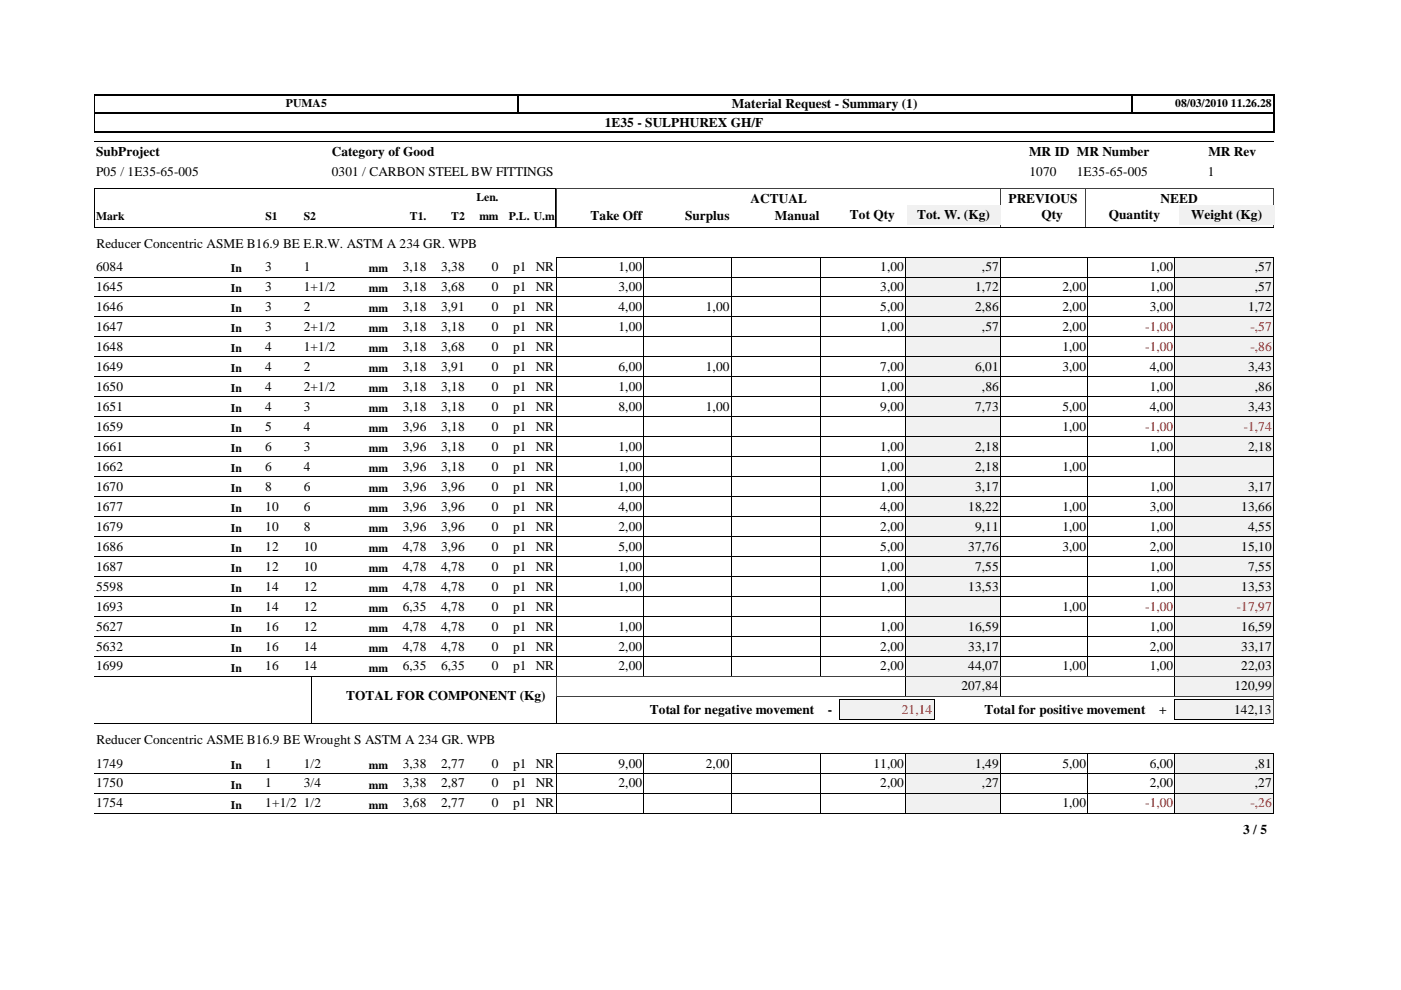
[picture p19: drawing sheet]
<svg xmlns="http://www.w3.org/2000/svg" width="297mm" height="210mm" viewBox="0 0 297 210" stroke-linecap="round" stroke-linejoin="round" font-family="sans-serif">
<defs><g id="words">
<g font-size="2.8">
<text x="155.2" y="22.9">Material Request - Summary (1)</text>
<text x="128.2" y="26.8">1E35 - SULPHUREX GH/F</text>
<text x="20.4" y="33.1">SubProject</text>
<text x="70.4" y="33">Category of Good</text>
<text x="218.2" y="33">MR ID MR Number</text>
<text x="256.2" y="33">MR Rev</text>
<text x="20.4" y="37.3">P05 / 1E35-65-005</text>
<text x="70.4" y="37.2">0301 / CARBON STEEL BW FITTINGS</text>
<text x="218.3" y="37.2">1070</text>
<text x="228.3" y="37.2">1E35-65-005</text>
<text x="256.1" y="37.2">1</text>
<text x="125.2" y="46.7">Take Off</text>
<text x="145.2" y="46.7">Surplus</text>
<text x="159.1" y="43">ACTUAL</text>
<text x="164.3" y="46.7">Manual</text>
<text x="180.2" y="46.4">Tot Qty</text>
<text x="194.4" y="46.4">Tot. W. (Kg)</text>
<text x="213.8" y="43">PREVIOUS</text>
<text x="220.8" y="46.4">Qty</text>
<text x="235.1" y="46.4">Quantity</text>
<text x="246.1" y="43">NEED</text>
<text x="252.6" y="46.4">Weight (Kg)</text>
<text x="20.4" y="52.6">Reducer Concentric ASME B16.9 BE E.R.W. ASTM A 234 GR. WPB</text>
<text x="20.4" y="57.5">6084</text>
<text x="56.3" y="57.5">3</text>
<text x="64.4" y="57.5">1</text>
<text x="85.4" y="57.5">3,18</text>
<text x="93.5" y="57.5">3,38</text>
<text x="104.3" y="57.5">0</text>
<text x="108.8" y="57.5">p1 NR</text>
<text x="131.1" y="57.5">1,00</text>
<text x="186.6" y="57.5">1,00</text>
<text x="208.2" y="57.5">,57</text>
<text x="243.8" y="57.5">1,00</text>
<text x="266.1" y="57.5">,57</text>
<text x="20.4" y="61.7">1645</text>
<text x="20.4" y="66">1646</text>
<text x="56.2" y="61.7">3</text>
<text x="56.2" y="66">3</text>
<text x="64.4" y="61.7">1+1/2</text>
<text x="64.4" y="66">2</text>
<text x="85.4" y="61.7">3,18</text>
<text x="85.4" y="66">3,18</text>
<text x="93.5" y="66">3,91</text>
<text x="93.5" y="61.7">3,68</text>
<text x="104.3" y="66">0</text>
<text x="104.3" y="61.7">0</text>
<text x="108.8" y="66">p1 NR</text>
<text x="108.8" y="61.7">p1 NR</text>
<text x="131.1" y="61.7">3,00</text>
<text x="131.1" y="66">4,00</text>
<text x="149.6" y="66">1,00</text>
<text x="186.6" y="61.7">3,00</text>
<text x="186.6" y="66">5,00</text>
<text x="206.8" y="61.7">1,72</text>
<text x="206.8" y="66">2,86</text>
<text x="225.3" y="61.7">2,00</text>
<text x="225.3" y="66">2,00</text>
<text x="243.8" y="61.7">1,00</text>
<text x="243.8" y="66">3,00</text>
<text x="264.6" y="66">1,72</text>
<text x="266.1" y="61.7">,57</text>
<text x="20.4" y="70.2">1647</text>
<text x="56.2" y="70.2">3</text>
<text x="64.4" y="70.2">2+1/2</text>
<text x="85.4" y="70.2">3,18</text>
<text x="93.5" y="70.2">3,18</text>
<text x="104.3" y="70.2">0</text>
<text x="108.8" y="70.2">p1 NR</text>
<text x="131.1" y="70.2">1,00</text>
<text x="186.6" y="70.2">1,00</text>
<text x="208.2" y="70.2">,57</text>
<text x="225.3" y="70.2">2,00</text>
<text x="20.4" y="74.4">1648</text>
<text x="56.2" y="74.4">4</text>
<text x="64.4" y="74.4">1+1/2</text>
<text x="85.4" y="74.4">3,18</text>
<text x="93.5" y="74.4">3,68</text>
<text x="104.3" y="74.4">0</text>
<text x="108.8" y="74.4">p1 NR</text>
<text x="225.3" y="74.4">1,00</text>
<text x="20.4" y="78.7">1649</text>
<text x="20.4" y="82.9">1650</text>
<text x="56.2" y="82.9">4</text>
<text x="56.2" y="78.7">4</text>
<text x="64.4" y="82.9">2+1/2</text>
<text x="64.4" y="78.7">2</text>
<text x="85.4" y="78.7">3,18</text>
<text x="85.4" y="82.9">3,18</text>
<text x="93.5" y="78.7">3,91</text>
<text x="93.5" y="82.9">3,18</text>
<text x="104.3" y="78.7">0</text>
<text x="104.3" y="82.9">0</text>
<text x="108.8" y="78.7">p1 NR</text>
<text x="108.8" y="82.9">p1 NR</text>
<text x="131.1" y="78.7">6,00</text>
<text x="131.1" y="82.9">1,00</text>
<text x="149.6" y="78.7">1,00</text>
<text x="186.6" y="78.7">7,00</text>
<text x="186.6" y="82.9">1,00</text>
<text x="206.8" y="78.7">6,01</text>
<text x="208.2" y="82.9">,86</text>
<text x="225.3" y="78.7">3,00</text>
<text x="243.8" y="78.7">4,00</text>
<text x="243.8" y="82.9">1,00</text>
<text x="264.6" y="78.7">3,43</text>
<text x="266.1" y="82.9">,86</text>
<text x="20.4" y="87.1">1651</text>
<text x="56.2" y="87.1">4</text>
<text x="64.4" y="87.1">3</text>
<text x="85.4" y="87.1">3,18</text>
<text x="93.5" y="87.1">3,18</text>
<text x="104.3" y="87.1">0</text>
<text x="108.8" y="87.1">p1 NR</text>
<text x="131.1" y="87.1">8,00</text>
<text x="149.6" y="87.1">1,00</text>
<text x="186.6" y="87.1">9,00</text>
<text x="206.8" y="87.1">7,73</text>
<text x="225.3" y="87.1">5,00</text>
<text x="243.8" y="87.1">4,00</text>
<text x="264.6" y="87.1">3,43</text>
<text x="20.4" y="91.4">1659</text>
<text x="20.4" y="95.6">1661</text>
<text x="56.3" y="91.4">5</text>
<text x="56.3" y="95.6">6</text>
<text x="64.4" y="91.4">4</text>
<text x="64.4" y="95.6">3</text>
<text x="85.4" y="91.4">3,96</text>
<text x="85.4" y="95.6">3,96</text>
<text x="93.5" y="91.4">3,18</text>
<text x="93.5" y="95.6">3,18</text>
<text x="104.3" y="91.4">0</text>
<text x="104.3" y="95.6">0</text>
<text x="108.8" y="91.4">p1 NR</text>
<text x="108.8" y="95.6">p1 NR</text>
<text x="131.1" y="95.6">1,00</text>
<text x="186.6" y="95.6">1,00</text>
<text x="206.8" y="95.6">2,18</text>
<text x="225.3" y="91.4">1,00</text>
<text x="243.8" y="95.6">1,00</text>
<text x="264.6" y="95.6">2,18</text>
<text x="20.4" y="99.8">1662</text>
<text x="56.3" y="99.8">6</text>
<text x="64.4" y="99.8">4</text>
<text x="85.4" y="99.8">3,96</text>
<text x="93.5" y="99.8">3,18</text>
<text x="104.3" y="99.8">0</text>
<text x="108.8" y="99.8">p1 NR</text>
<text x="131.1" y="99.8">1,00</text>
<text x="186.6" y="99.8">1,00</text>
<text x="206.8" y="99.8">2,18</text>
<text x="225.3" y="99.8">1,00</text>
<text x="20.4" y="104.1">1670</text>
<text x="56.3" y="104.1">8</text>
<text x="64.4" y="104.1">6</text>
<text x="85.4" y="104.1">3,96</text>
<text x="93.5" y="104.1">3,96</text>
<text x="104.3" y="104.1">0</text>
<text x="108.8" y="104.1">p1 NR</text>
<text x="131.1" y="104.1">1,00</text>
<text x="186.6" y="104.1">1,00</text>
<text x="206.8" y="104.1">3,17</text>
<text x="243.8" y="104.1">1,00</text>
<text x="264.6" y="104.1">3,17</text>
<text x="20.4" y="108.3">1677</text>
<text x="20.4" y="112.5">1679</text>
<text x="56.3" y="108.3">10</text>
<text x="56.3" y="112.5">10</text>
<text x="64.4" y="108.3">6</text>
<text x="64.4" y="112.5">8</text>
<text x="85.4" y="108.3">3,96</text>
<text x="85.4" y="112.5">3,96</text>
<text x="93.5" y="108.3">3,96</text>
<text x="93.5" y="112.5">3,96</text>
<text x="104.3" y="108.3">0</text>
<text x="104.3" y="112.5">0</text>
<text x="108.8" y="108.3">p1 NR</text>
<text x="108.8" y="112.5">p1 NR</text>
<text x="131.1" y="108.3">4,00</text>
<text x="131.1" y="112.5">2,00</text>
<text x="186.6" y="108.3">4,00</text>
<text x="186.6" y="112.5">2,00</text>
<text x="205.3" y="108.3">18,22</text>
<text x="206.8" y="112.5">9,11</text>
<text x="225.3" y="108.3">1,00</text>
<text x="225.3" y="112.5">1,00</text>
<text x="243.8" y="108.3">3,00</text>
<text x="243.8" y="112.5">1,00</text>
<text x="263.2" y="108.3">13,66</text>
<text x="264.6" y="112.5">4,55</text>
<text x="20.4" y="116.8">1686</text>
<text x="56.3" y="116.8">12</text>
<text x="64.4" y="116.8">10</text>
<text x="85.4" y="116.8">4,78</text>
<text x="93.5" y="116.8">3,96</text>
<text x="104.3" y="116.8">0</text>
<text x="108.8" y="116.8">p1 NR</text>
<text x="131.1" y="116.8">5,00</text>
<text x="186.6" y="116.8">5,00</text>
<text x="205.3" y="116.8">37,76</text>
<text x="225.3" y="116.8">3,00</text>
<text x="243.8" y="116.8">2,00</text>
<text x="263.2" y="116.8">15,10</text>
<text x="20.4" y="121">1687</text>
<text x="20.4" y="125.2">5598</text>
<text x="56.3" y="121">12</text>
<text x="56.3" y="125.2">14</text>
<text x="64.4" y="121">10</text>
<text x="64.4" y="125.2">12</text>
<text x="85.4" y="121">4,78</text>
<text x="85.4" y="125.2">4,78</text>
<text x="93.5" y="121">4,78</text>
<text x="93.5" y="125.2">4,78</text>
<text x="104.3" y="121">0</text>
<text x="104.3" y="125.2">0</text>
<text x="108.8" y="121">p1 NR</text>
<text x="108.8" y="125.2">p1 NR</text>
<text x="131.1" y="121">1,00</text>
<text x="131.1" y="125.2">1,00</text>
<text x="186.6" y="121">1,00</text>
<text x="186.6" y="125.2">1,00</text>
<text x="205.3" y="125.2">13,53</text>
<text x="206.8" y="121">7,55</text>
<text x="243.8" y="121">1,00</text>
<text x="243.8" y="125.2">1,00</text>
<text x="263.2" y="125.2">13,53</text>
<text x="264.6" y="121">7,55</text>
<text x="20.4" y="129.5">1693</text>
<text x="56.3" y="129.5">14</text>
<text x="64.4" y="129.5">12</text>
<text x="85.4" y="129.5">6,35</text>
<text x="93.5" y="129.5">4,78</text>
<text x="104.3" y="129.5">0</text>
<text x="108.8" y="129.5">p1 NR</text>
<text x="225.3" y="129.5">1,00</text>
<text x="20.4" y="133.7">5627</text>
<text x="20.4" y="137.9">5632</text>
<text x="56.3" y="133.7">16</text>
<text x="56.3" y="137.9">16</text>
<text x="64.4" y="133.7">12</text>
<text x="64.4" y="137.9">14</text>
<text x="85.4" y="133.7">4,78</text>
<text x="85.4" y="137.9">4,78</text>
<text x="93.5" y="133.7">4,78</text>
<text x="93.5" y="137.9">4,78</text>
<text x="104.3" y="133.7">0</text>
<text x="104.3" y="137.9">0</text>
<text x="108.8" y="133.7">p1 NR</text>
<text x="108.8" y="137.9">p1 NR</text>
<text x="131.1" y="133.7">1,00</text>
<text x="131.1" y="137.9">2,00</text>
<text x="186.6" y="133.7">1,00</text>
<text x="186.6" y="137.9">2,00</text>
<text x="205.3" y="133.7">16,59</text>
<text x="205.3" y="137.9">33,17</text>
<text x="243.8" y="133.7">1,00</text>
<text x="243.8" y="137.9">2,00</text>
<text x="263.2" y="133.7">16,59</text>
<text x="263.2" y="137.9">33,17</text>
<text x="20.4" y="142.2">1699</text>
<text x="56.3" y="142.2">16</text>
<text x="64.4" y="142.2">14</text>
<text x="85.4" y="142.2">6,35</text>
<text x="93.5" y="142.2">6,35</text>
<text x="104.3" y="142.2">0</text>
<text x="108.8" y="142.2">p1 NR</text>
<text x="131.1" y="142.2">2,00</text>
<text x="186.6" y="142.2">2,00</text>
<text x="205.3" y="142.2">44,07</text>
<text x="225.3" y="142.2">1,00</text>
<text x="243.8" y="142.2">1,00</text>
<text x="263.2" y="142.2">22,03</text>
<text x="73.4" y="148.4">TOTAL FOR COMPONENT (Kg)</text>
<text x="203.8" y="146.4">207,84</text>
<text x="261.7" y="146.4">120,99</text>
<text x="137.7" y="151.5">Total for negative movement</text>
<text x="175.5" y="151.5">-</text>
<text x="208.7" y="151.5">Total for positive movement</text>
<text x="245.7" y="151.5">+</text>
<text x="261.7" y="151.4">142,13</text>
<text x="20.4" y="157.8">Reducer Concentric ASME B16.9 BE Wrought S ASTM A 234 GR. WPB</text>
<text x="20.4" y="162.7">1749</text>
<text x="20.4" y="167">1750</text>
<text x="56.2" y="162.7">1</text>
<text x="56.2" y="167">1</text>
<text x="64.4" y="162.7">1/2</text>
<text x="64.4" y="167">3/4</text>
<text x="85.4" y="162.7">3,38</text>
<text x="85.4" y="167">3,38</text>
<text x="93.5" y="162.7">2,77</text>
<text x="93.5" y="167">2,87</text>
<text x="104.3" y="162.7">0</text>
<text x="104.3" y="167">0</text>
<text x="108.8" y="162.7">p1 NR</text>
<text x="108.8" y="167">p1 NR</text>
<text x="131.1" y="162.7">9,00</text>
<text x="131.1" y="167">2,00</text>
<text x="149.6" y="162.7">2,00</text>
<text x="185.2" y="162.7">11,00</text>
<text x="186.6" y="167">2,00</text>
<text x="206.8" y="162.7">1,49</text>
<text x="208.2" y="167">,27</text>
<text x="225.3" y="162.7">5,00</text>
<text x="243.8" y="162.7">6,00</text>
<text x="243.8" y="167">2,00</text>
<text x="266.1" y="162.7">,81</text>
<text x="266.1" y="167">,27</text>
<text x="20.4" y="171.2">1754</text>
<text x="56.2" y="171.2">1+1/2 1/2</text>
<text x="85.4" y="171.2">3,68</text>
<text x="93.5" y="171.2">2,77</text>
<text x="104.3" y="171.2">0</text>
<text x="108.8" y="171.2">p1 NR</text>
<text x="225.3" y="171.2">1,00</text>
<text x="263.6" y="176.9">3 / 5</text>
</g>
<g font-size="2.8" fill="#f00">
<text x="242.8" y="70.2">-1,00</text>
<text x="265.1" y="70.2">-,57</text>
<text x="242.8" y="74.4">-1,00</text>
<text x="265.1" y="74.4">-,86</text>
<text x="242.8" y="91.4">-1,00</text>
<text x="263.7" y="91.4">-1,74</text>
<text x="242.8" y="129.5">-1,00</text>
<text x="262.3" y="129.5">-17,97</text>
<text x="191.2" y="151.4">21,14</text>
<text x="242.8" y="171.2">-1,00</text>
<text x="265.1" y="171.2">-,26</text>
</g>
<g font-size="2.5">
<text x="60.6" y="22.6">PUMA5</text>
<text x="249.2" y="22.6">08/03/2010 11.26.28</text>
<text x="20.4" y="46.7">Mark</text>
<text x="56.3" y="46.7">S1</text>
<text x="64.4" y="46.7">S2</text>
<text x="86.9" y="46.7">T1.</text>
<text x="95.7" y="46.7">T2</text>
<text x="101" y="42.7">Len.</text>
<text x="101.6" y="46.7">mm</text>
<text x="107.9" y="46.7">P.L. U.m</text>
<text x="49" y="57.7">In</text>
<text x="78.2" y="57.7">mm</text>
<text x="49" y="62">In</text>
<text x="78.2" y="62">mm</text>
<text x="49" y="66.2">In</text>
<text x="49" y="70.4">In</text>
<text x="78.2" y="66.2">mm</text>
<text x="78.2" y="70.4">mm</text>
<text x="49" y="74.7">In</text>
<text x="78.2" y="74.7">mm</text>
<text x="49" y="78.9">In</text>
<text x="49" y="83.1">In</text>
<text x="78.2" y="78.9">mm</text>
<text x="78.2" y="83.1">mm</text>
<text x="49" y="87.4">In</text>
<text x="78.2" y="87.4">mm</text>
<text x="49" y="91.6">In</text>
<text x="49" y="95.8">In</text>
<text x="78.2" y="91.6">mm</text>
<text x="78.2" y="95.8">mm</text>
<text x="49" y="100.1">In</text>
<text x="78.2" y="100.1">mm</text>
<text x="49" y="104.3">In</text>
<text x="78.2" y="104.3">mm</text>
<text x="49" y="108.5">In</text>
<text x="49" y="112.8">In</text>
<text x="78.2" y="108.5">mm</text>
<text x="78.2" y="112.8">mm</text>
<text x="49" y="117">In</text>
<text x="78.2" y="117">mm</text>
<text x="49" y="121.2">In</text>
<text x="49" y="125.5">In</text>
<text x="78.2" y="121.2">mm</text>
<text x="78.2" y="125.5">mm</text>
<text x="49" y="129.7">In</text>
<text x="78.2" y="129.7">mm</text>
<text x="49" y="133.9">In</text>
<text x="78.2" y="133.9">mm</text>
<text x="49" y="138.2">In</text>
<text x="49" y="142.4">In</text>
<text x="78.2" y="138.2">mm</text>
<text x="78.2" y="142.4">mm</text>
<text x="49" y="163">In</text>
<text x="49" y="167.2">In</text>
<text x="78.2" y="163">mm</text>
<text x="78.2" y="167.2">mm</text>
<text x="49" y="171.4">In</text>
<text x="78.2" y="171.4">mm</text>
</g>
</g></defs>
<path d="M270.1 20v4.1M20 20.1h250.3M20 24h250.3M20 27.9h250.3" fill="none" stroke="#000" stroke-width=".25"/>
<path d="M239.9 20v4.1" fill="none" stroke="#000" stroke-width=".38"/>
<path d="M109.9 20v4.1" fill="none" stroke="#000" stroke-width=".34"/>
<path d="M20.1 20v8M20 30h250M20 39.9h97.9M20 39.9v8.3l97.9 .1v-8.4" fill="none" stroke="#000" stroke-width=".21"/>
<path d="M20 24h250.3M270.1 23.9v4.1" fill="none" stroke="#000" stroke-width=".3"/>
<path d="M118 39.9h152M118 39.9v8.3h152M212.1 39.9v8.4M212.2 39.9v8.4M230.1 39.9v8.4M270 39.9v8.4" fill="none" stroke="#404040" stroke-width=".21"/>
<path d="M99.6 43.9h6.4v3.8h-6.4z" fill="#fff"/>
<g fill="#f1f1f1">
<path d="M192.3 43.4h19.8v4.2h-19.8z"/>
<path d="M250 43.4h20.2v4.2h-20.2z"/>
</g>
<path d="M20 48.3h250M20 58.7h172.1M118 58.8v-4.3h74.1l-.1 4.3M136.5 54.5v4.3M155 54.5v4.3M174 54.5v4.3M212.1 54.5h37v4.3M212.1 58.7h37M212.1 54.5v4.3M230.6 54.5v4.3" fill="none" stroke="#000" stroke-width=".21"/>
<path d="M192.1 54.5h20v4.2h-20z" fill="#f1f1f1"/>
<path d="M192 58.7h20.1M192 58.8v-4.3h20.1v4.3" fill="none" stroke="#000" stroke-width=".21"/>
<path d="M249.1 54.5h20.9v4.2h-20.9z" fill="#f1f1f1"/>
<path d="M136.5 58.7v4.3M155 58.7v4.3M174 58.7v4.3M212.1 58.7h57.9M212.1 58.7v4.3M230.6 58.7v4.3M249.1 54.5h20.9M249.1 54.5v8.5h-37M270 54.5v4.3M20 63h172l.1-4.3h-74.1v4.3" fill="none" stroke="#000" stroke-width=".21"/>
<path d="M192.1 58.7h20v4.2h-20z" fill="#f1f1f1"/>
<path d="M192 58.7h20.1v4.3h-20.1z" fill="none" stroke="#000" stroke-width=".21"/>
<path d="M249.1 58.7h20.9v4.2h-20.9z" fill="#f1f1f1"/>
<path d="M249.1 58.7h20.9M249.1 58.7v8.5h-37M270 58.7v4.3M20 67.2h172l.1-4.2h-74.1v4.2M136.5 62.9v4.3M155 62.9v4.3M174 62.9v4.3M212.1 63h57.9M212.1 62.9v4.3M230.6 62.9v4.3" fill="none" stroke="#000" stroke-width=".21"/>
<path d="M192.1 62.9h20v4.3h-20z" fill="#f1f1f1"/>
<path d="M192 63h20.1v4.2h-20.1z" fill="none" stroke="#000" stroke-width=".21"/>
<path d="M249.1 62.9h20.9v4.3h-20.9z" fill="#f1f1f1"/>
<path d="M118 67.2h74.1M118 67.2v4.3M136.5 67.2v4.3M155 67.2v4.3M174 67.2v4.3M192 67.2l.1 4.2h-172.1M212.1 67.2h57.9M212.1 67.2v4.3M230.6 67.2v4.3M249.1 63h20.9M249.1 62.9v8.6l-37-.1M270 62.9v4.3" fill="none" stroke="#000" stroke-width=".21"/>
<path d="M192.1 67.2h20v4.2h-20z" fill="#f1f1f1"/>
<path d="M192 67.2h20.1M192 67.2v4.2l20.1 .1v-4.3" fill="none" stroke="#000" stroke-width=".21"/>
<path d="M249.1 67.2h20.9v4.2h-20.9z" fill="#f1f1f1"/>
<path d="M118 71.4h74.1M118 71.4v4.3M136.5 71.4v4.3M155 71.4v4.3M174 71.4v4.3M192 71.4l.1 4.3h-172.1M212.1 71.4h57.9M212.1 71.4v4.3M230.6 71.4v4.3M249.1 67.2h20.9M249.1 67.2v8.5h-37M270 67.2v4.3" fill="none" stroke="#000" stroke-width=".21"/>
<path d="M192.1 71.4h20v4.2h-20z" fill="#f1f1f1"/>
<path d="M192 71.4h20.1M192 71.4v4.3h20.1v-4.3" fill="none" stroke="#000" stroke-width=".21"/>
<path d="M249.1 71.4h20.9v4.2h-20.9z" fill="#f1f1f1"/>
<g fill="none" stroke="#000" stroke-width=".21">
<path d="M20 79.9h172.1M118 75.7h74.1M118 75.6v4.3M136.5 75.6v4.3M155 75.6v4.3M174 75.6v4.3M192 75.6v4.3M212.1 75.7h57.9M212.1 79.9h37M212.1 75.6v4.3M230.6 75.6v4.3M249.1 71.4h20.9"/>
<path d="M249.1 71.4v8.5M270 71.4v4.3"/>
</g>
<path d="M192.1 75.6h20v4.3h-20z" fill="#f1f1f1"/>
<path d="M192 75.7h20.1M192 79.9h20.1M192 75.6v4.3M212.1 75.6v4.3" fill="none" stroke="#000" stroke-width=".21"/>
<path d="M249.1 75.6h20.9v4.3h-20.9z" fill="#f1f1f1"/>
<path d="M136.5 79.9v4.3M155 79.9v4.3M174 79.9v4.3M212.1 79.9h57.9M212.1 79.9v4.3M230.6 79.9v4.3M249.1 75.7h20.9M249.1 75.6v8.6M270 75.6v4.3M20 84.1h172.1M118 84.2v-4.3h74.1l-.1 4.3M212.1 84.1h37" fill="none" stroke="#000" stroke-width=".21"/>
<path d="M192.1 79.9h20v4.2h-20z" fill="#f1f1f1"/>
<path d="M192 84.1h20.1M192 84.2v-4.3h20.1v4.3" fill="none" stroke="#000" stroke-width=".21"/>
<path d="M249.1 79.9h20.9v4.2h-20.9z" fill="#f1f1f1"/>
<path d="M249.1 79.9h20.9M249.1 79.9v8.5M270 79.9v4.3M20 88.4h172.1M118 88.4v-4.3h74.1l-.1 4.3M136.5 84.1v4.3M155 84.1v4.3M174 84.1v4.3M212.1 84.1h57.9M212.1 88.4h37M212.1 84.1v4.3M230.6 84.1v4.3" fill="none" stroke="#000" stroke-width=".21"/>
<path d="M192.1 84.1h20v4.2h-20z" fill="#f1f1f1"/>
<path d="M192 88.4h20.1M192 88.4v-4.3h20.1v4.3" fill="none" stroke="#000" stroke-width=".21"/>
<path d="M249.1 84.1h20.9v4.2h-20.9z" fill="#f1f1f1"/>
<path d="M20 92.6h172l.1-4.2h-74.1v4.2M136.5 88.3v4.3M155 88.3v4.3M174 88.3v4.3M212.1 88.4h57.9M212.1 88.3v4.3M230.6 88.3v4.3M249.1 84.1h20.9M249.1 84.1v8.5h-37M270 84.1v4.3" fill="none" stroke="#000" stroke-width=".21"/>
<path d="M192.1 88.3h20v4.3h-20z" fill="#f1f1f1"/>
<path d="M192 88.4h20.1v4.2h-20.1z" fill="none" stroke="#000" stroke-width=".21"/>
<path d="M249.1 88.3h20.9v4.3h-20.9z" fill="#f1f1f1"/>
<path d="M20 96.8l172 .1 .1-4.3h-74.1v4.3M136.5 92.6v4.3M155 92.6v4.3M174 92.6v4.3M212.1 92.6h57.9M212.1 92.6v4.3M230.6 92.6v4.3M249.1 88.4h20.9M249.1 88.3v8.6l-37-.1M270 88.3v4.3" fill="none" stroke="#000" stroke-width=".21"/>
<path d="M192.1 92.6h20v4.2h-20z" fill="#f1f1f1"/>
<path d="M192 92.6h20.1v4.3l-20.1-.1z" fill="none" stroke="#000" stroke-width=".21"/>
<path d="M249.1 92.6h20.9v4.2h-20.9z" fill="#f1f1f1"/>
<path d="M136.5 96.8v4.3M155 96.8v4.3M174 96.8v4.3M212.1 96.8h57.9M212.1 96.8v4.3M230.6 96.8v4.3M249.1 92.6h20.9M249.1 92.6v8.5h-37M270 92.6v4.3M20 101.1h172l.1-4.3h-74.1v4.3" fill="none" stroke="#000" stroke-width=".21"/>
<path d="M192.1 96.8h20v4.2h-20z" fill="#f1f1f1"/>
<path d="M192 96.8h20.1v4.3h-20.1z" fill="none" stroke="#000" stroke-width=".21"/>
<path d="M249.1 96.8h20.9v4.2h-20.9z" fill="#f1f1f1"/>
<path d="M249.1 96.8h20.9M249.1 96.8v8.5h-37M270 96.8v4.3M118 101.1h74.1M118 101v4.3M136.5 101v4.3M155 101v4.3M174 101v4.3M192 101l.1 4.3h-172.1M212.1 101.1h57.9M212.1 101v4.3M230.6 101v4.3" fill="none" stroke="#000" stroke-width=".21"/>
<path d="M192.1 101h20v4.3h-20z" fill="#f1f1f1"/>
<path d="M192 101.1h20.1M192 101v4.3h20.1v-4.3" fill="none" stroke="#000" stroke-width=".21"/>
<path d="M249.1 101h20.9v4.3h-20.9z" fill="#f1f1f1"/>
<path d="M118 105.3h74.1M118 105.3v4.3M136.5 105.3v4.3M155 105.3v4.3M174 105.3v4.3M192 105.3l.1 4.2h-172.1M212.1 105.3h57.9M212.1 105.3v4.3M230.6 105.3v4.3M249.1 101.1h20.9M249.1 101v8.6l-37-.1M270 101v4.3" fill="none" stroke="#000" stroke-width=".21"/>
<path d="M192.1 105.3h20v4.2h-20z" fill="#f1f1f1"/>
<path d="M192 105.3h20.1M192 105.3v4.2l20.1 .1v-4.3" fill="none" stroke="#000" stroke-width=".21"/>
<path d="M249.1 105.3h20.9v4.2h-20.9z" fill="#f1f1f1"/>
<g fill="none" stroke="#000" stroke-width=".21">
<path d="M20 113.8h172.1M118 109.5h74.1M118 109.5v4.3M136.5 109.5v4.3M155 109.5v4.3M174 109.5v4.3M192 109.5v4.3M212.1 109.5h57.9M212.1 113.8h37M212.1 109.5v4.3M230.6 109.5v4.3M249.1 105.3h20.9"/>
<path d="M249.1 105.3v8.5M270 105.3v4.3"/>
</g>
<path d="M192.1 109.5h20v4.2h-20z" fill="#f1f1f1"/>
<path d="M192 109.5h20.1M192 113.8h20.1M192 109.5v4.3M212.1 109.5v4.3" fill="none" stroke="#000" stroke-width=".21"/>
<path d="M249.1 109.5h20.9v4.2h-20.9z" fill="#f1f1f1"/>
<path d="M20 118h172.1M118 118v-4.2h74.1l-.1 4.2M136.5 113.7v4.3M155 113.7v4.3M174 113.7v4.3M212.1 113.8h57.9M212.1 118h37M212.1 113.7v4.3M230.6 113.7v4.3M249.1 109.5h20.9M249.1 109.5v8.5M270 109.5v4.3" fill="none" stroke="#000" stroke-width=".21"/>
<path d="M192.1 113.7h20v4.3h-20z" fill="#f1f1f1"/>
<path d="M192 118h20.1M192 118v-4.2h20.1v4.2" fill="none" stroke="#000" stroke-width=".21"/>
<path d="M249.1 113.7h20.9v4.3h-20.9z" fill="#f1f1f1"/>
<path d="M136.5 118v4.3M155 118v4.3M174 118v4.3M212.1 118h57.9M212.1 118v4.3M230.6 118v4.3M249.1 113.8h20.9M249.1 113.7v8.6M270 113.7v4.3M20 122.2h172.1M118 122.3v-4.3h74.1l-.1 4.3M212.1 122.2h37" fill="none" stroke="#000" stroke-width=".21"/>
<path d="M192.1 118h20v4.2h-20z" fill="#f1f1f1"/>
<path d="M192 122.2h20.1M192 122.3v-4.3h20.1v4.3" fill="none" stroke="#000" stroke-width=".21"/>
<path d="M249.1 118h20.9v4.2h-20.9z" fill="#f1f1f1"/>
<path d="M249.1 118h20.9M249.1 118v8.5h-37M270 118v4.3M20 126.5h172l.1-4.3h-74.1v4.3M136.5 122.2v4.3M155 122.2v4.3M174 122.2v4.3M212.1 122.2h57.9M212.1 122.2v4.3M230.6 122.2v4.3" fill="none" stroke="#000" stroke-width=".21"/>
<path d="M192.1 122.2h20v4.2h-20z" fill="#f1f1f1"/>
<path d="M192 122.2h20.1v4.3h-20.1z" fill="none" stroke="#000" stroke-width=".21"/>
<path d="M249.1 122.2h20.9v4.2h-20.9z" fill="#f1f1f1"/>
<path d="M20 130.7h172l.1-4.2h-74.1v4.2M136.5 126.4v4.3M155 126.4v4.3M174 126.4v4.3M212.1 126.5h57.9M212.1 126.4v4.3M230.6 126.4v4.3M249.1 122.2h20.9M249.1 122.2v8.5h-37M270 122.2v4.3" fill="none" stroke="#000" stroke-width=".21"/>
<path d="M192.1 126.4h20v4.3h-20z" fill="#f1f1f1"/>
<path d="M192 126.5h20.1v4.2h-20.1z" fill="none" stroke="#000" stroke-width=".21"/>
<path d="M249.1 126.4h20.9v4.3h-20.9z" fill="#f1f1f1"/>
<path d="M118 130.7h74.1M118 130.7v4.3M136.5 130.7v4.3M155 130.7v4.3M174 130.7v4.3M192 130.7l.1 4.2h-172.1M212.1 130.7h57.9M212.1 130.7v4.3M230.6 130.7v4.3M249.1 126.5h20.9M249.1 126.4v8.6l-37-.1M270 126.4v4.3" fill="none" stroke="#000" stroke-width=".21"/>
<path d="M192.1 130.7h20v4.2h-20z" fill="#f1f1f1"/>
<path d="M192 130.7h20.1M192 130.7v4.2l20.1 .1v-4.3" fill="none" stroke="#000" stroke-width=".21"/>
<path d="M249.1 130.7h20.9v4.2h-20.9z" fill="#f1f1f1"/>
<path d="M118 134.9h74.1M118 134.9v4.3M136.5 134.9v4.3M155 134.9v4.3M174 134.9v4.3M192 134.9l.1 4.3h-172.1M212.1 134.9h57.9M212.1 134.9v4.3M230.6 134.9v4.3M249.1 130.7h20.9M249.1 130.7v8.5h-37M270 130.7v4.3" fill="none" stroke="#000" stroke-width=".21"/>
<path d="M192.1 134.9h20v4.2h-20z" fill="#f1f1f1"/>
<path d="M192 134.9h20.1M192 134.9v4.3h20.1v-4.3" fill="none" stroke="#000" stroke-width=".21"/>
<path d="M249.1 134.9h20.9v4.2h-20.9z" fill="#f1f1f1"/>
<g fill="none" stroke="#000" stroke-width=".21">
<path d="M118 139.2h74.1M118 139.1v4.3M136.5 139.1v4.3M155 139.1v4.3M174 139.1v4.3M192 139.1v4.3M212.1 139.2h57.9M212.1 139.1v4.3M230.6 139.1v4.3M249.1 134.9h20.9M249.1 134.9v8.5M270 134.9v4.3"/>
<path d="M20 143.4h172.1M212.1 143.4h37"/>
</g>
<path d="M192.1 139.1h20v4.3h-20z" fill="#f1f1f1"/>
<path d="M192 139.2h20.1M192 139.1v4.3M212.1 139.1v4.3M192 143.4h20.1" fill="none" stroke="#000" stroke-width=".21"/>
<path d="M249.1 139.1h20.9v4.3h-20.9z" fill="#f1f1f1"/>
<path d="M249.1 139.2h20.9M249.1 139.1v4.3M270 139.1v4.3M249.1 143.4h20.9" fill="none" stroke="#000" stroke-width=".21"/>
<path d="M192.1 143.4h20v4.2h-20z" fill="#f1f1f1"/>
<path d="M192 147.6h20.1M192 147.7v-4.3h20.1v4.3" fill="none" stroke="#000" stroke-width=".21"/>
<path d="M249.1 143.4h20.9v4.2h-20.9z" fill="#f1f1f1"/>
<path d="M249.1 143.4h20.9M249.1 147.6h20.9M249.1 143.4v4.3M270 143.4v4.3" fill="none" stroke="#000" stroke-width=".21"/>
<path d="M249.1 148.4h20.8v4.2h-20.8z" fill="#f1f1f1"/>
<path d="M249 148.4h21M249.1 148.4l-.1 4.2 20.9 .1v-4.3" fill="none" stroke="#000" stroke-width=".21"/>
<path d="M178 148.4h20v4.2h-20z" fill="#f1f1f1"/>
<g fill="none" stroke="#000" stroke-width=".21">
<path d="M20 153.5h250M66 153.4h52.1M66 153.4v-10h52.1l-.1 10M118 159.7h74.1M118 159.7v4.3M136.5 159.7v4.3M155 159.7v4.3M174 159.7v4.3M177.9 148.4h20.2M177.9 148.4v4.2l20.2 .1v-4.3M192 159.7l.1 4.3h-172.1M212.1 159.7h37"/>
<path d="M212.1 159.7v4.3M230.6 159.7v4.3M249.1 159.7v4.3h-37"/>
</g>
<path d="M118 147.7v5.8h152.1v-5.8h-152.1v-4.2h152.1v4.2" fill="none" stroke="#404040" stroke-width=".21"/>
<path d="M192.1 159.7h20v4.3h-20z" fill="#f1f1f1"/>
<path d="M192 159.7h20.1M192 159.7v4.3h20.1v-4.3" fill="none" stroke="#000" stroke-width=".21"/>
<path d="M249.1 159.7h20.9v4.3h-20.9z" fill="#f1f1f1"/>
<path d="M249.1 159.7h20.9M249.1 159.7v8.5h-37M270 159.7v4.3M118 164h74.1M118 164v4.2M136.5 164v4.2M155 164v4.2M174 164v4.2M192 164l.1 4.2h-172.1M212.1 164h57.9M212.1 164v4.2M230.6 164v4.2" fill="none" stroke="#000" stroke-width=".21"/>
<path d="M192.1 164h20v4.2h-20z" fill="#f1f1f1"/>
<path d="M192 164h20.1M192 164v4.2h20.1v-4.2" fill="none" stroke="#000" stroke-width=".21"/>
<path d="M249.1 164h20.9v4.2h-20.9z" fill="#f1f1f1"/>
<g fill="none" stroke="#000" stroke-width=".21">
<path d="M20 172.4h172.1M118 168.2h74.1M118 168.2v4.3M136.5 168.2v4.3M155 168.2v4.3M174 168.2v4.3M192 168.2v4.3M212.1 168.2h57.9M212.1 172.4h37M212.1 168.2v4.3M230.6 168.2v4.3M249.1 164h20.9"/>
<path d="M249.1 164v8.5M270 164v4.2"/>
</g>
<path d="M192.1 168.2h20v4.2h-20z" fill="#f1f1f1"/>
<path d="M192 168.2h20.1M192 172.4h20.1M192 168.2v4.3M212.1 168.2v4.3" fill="none" stroke="#000" stroke-width=".21"/>
<path d="M249.1 168.2h20.9v4.2h-20.9z" fill="#f1f1f1"/>
<path d="M249.1 168.2h20.9M249.1 172.4h20.9M249.1 168.2v4.3M270 168.2v4.3" fill="none" stroke="#000" stroke-width=".21"/>
<use href="#words"/>
</svg>
